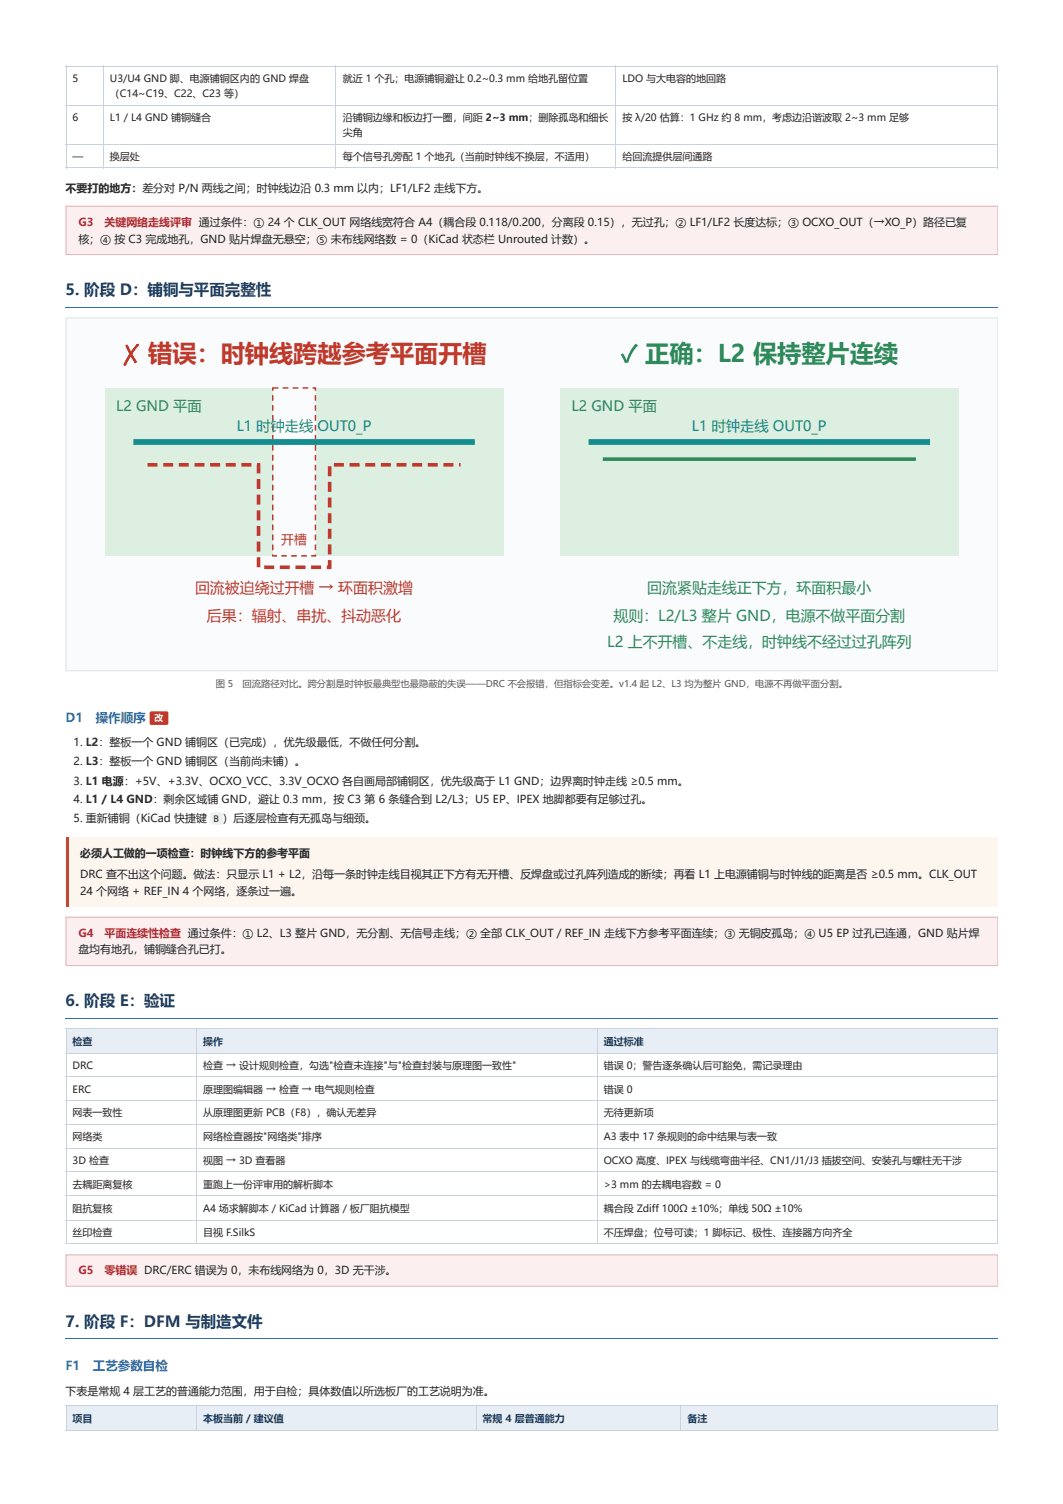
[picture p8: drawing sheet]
<svg xmlns="http://www.w3.org/2000/svg" width="210mm" height="297mm" viewBox="0 0 210 297" stroke-linecap="round" stroke-linejoin="round" font-family="sans-serif">
<defs><g id="words">
<text font-size="4.8" fill="#c0392b" x="23.9" y="71.6">✗ 错误：时钟线跨越参考平面开槽</text>
<text font-size="4.8" fill="#2e8b57" x="122.5" y="71.6">✓ 正确：L2 保持整片连续</text>
<g font-size="3.1" fill="#1d3f66">
<text x="13" y="58.3">5. 阶段 D：铺铜与平面完整性</text>
<text x="13" y="198.7">6. 阶段 E：验证</text>
<text x="13" y="262">7. 阶段 F：DFM 与制造文件</text>
</g>
<g font-size="2.9" fill="#c0392b">
<text x="38.5" y="117.1">回流被迫绕过开槽 → 环面积激增</text>
<text x="40.9" y="122.7">后果：辐射、串扰、抖动恶化</text>
</g>
<g font-size="2.9" fill="#2e8b57">
<text x="127.8" y="117.1">回流紧贴走线正下方，环面积最小</text>
<text x="121.1" y="122.7">规则：L2/L3 整片 GND，电源不做平面分割</text>
<text x="119.9" y="127.7">L2 上不开槽、不走线，时钟线不经过过孔阵列</text>
</g>
<g font-size="2.8" fill="#2e8b57">
<text x="23" y="81.1">L2 GND 平面</text>
<text x="112.8" y="81.1">L2 GND 平面</text>
</g>
<g font-size="2.8" fill="#138d90">
<text x="46.7" y="85">L1 时钟走线</text>
<text x="62.7" y="85">OUT0_P</text>
<text x="136.6" y="85">L1 时钟走线 OUT0_P</text>
</g>
<text font-size="2.5" fill="#c0392b" x="55.5" y="107.5">开槽</text>
<g font-size="2.5" fill="#2f6fb5">
<text x="13" y="142.6">D1　操作顺序</text>
<text x="13" y="270.5">F1　工艺参数自检</text>
</g>
<g font-size="2.2" fill="#222">
<text x="13" y="37.8">不要打的地方：差分对 P/N 两线之间；时钟线边沿 0.3 mm 以内；LF1/LF2 走线下方。</text>
<text x="15.5" y="47.9">核；④ 按 C3 完成地孔，GND 贴片焊盘无悬空；⑤ 未布线网络数 = 0（KiCad 状态栏 Unrouted 计数）。</text>
<text x="52.9" y="44.5">24 个 CLK_OUT 网络线宽符合 A4（耦合段 0.118/0.200，分离段 0.15），无过孔；② LF1/LF2 长度达标；③ OCXO_OUT（→XO_P）路径已复</text>
<text x="14.5" y="147.4">1. L2：整板一个 GND 铺铜区（已完成），优先级最低，不做任何分割。</text>
<text x="14.5" y="151.1">2. L3：整板一个 GND 铺铜区（当前尚未铺）。</text>
<text x="14.5" y="155">3. L1 电源：+5V、+3.3V、OCXO_VCC、3.3V_OCXO 各自画局部铺铜区，优先级高于 L1 GND；边界离时钟走线 ≥0.5 mm。</text>
<text x="14.5" y="158.7">4. L1 / L4 GND：剩余区域铺 GND，避让 0.3 mm，按 C3 第 6 条缝合到 L2/L3；U5 EP、IPEX 地脚都要有足够过孔。</text>
<text x="14.5" y="162.4">5. 重新铺铜（KiCad 快捷键 B ）后逐层检查有无孤岛与细颈。</text>
<text x="15.8" y="169.2">必须人工做的一项检查：时钟线下方的参考平面</text>
<text x="15.8" y="173.3">DRC 查不出这个问题。做法：只显示 L1 + L2，沿每一条时钟走线目视其正下方有无开槽、反焊盘或过孔阵列造成的断续；再看 L1 上电源铺铜与时钟线的距离是否 ≥0.5 mm。CLK_OUT</text>
<text x="15.8" y="176.7">24 个网络 + REF_IN 4 个网络，逐条过一遍。</text>
<text x="15.5" y="188.3">盘均有地孔，铺铜缝合孔已打。</text>
<text x="13" y="275.4">下表是常规 4 层工艺的普通能力范围，用于自检；具体数值以所选板厂的工艺说明为准。</text>
</g>
<g font-size="2.2" fill="#b0263a">
<text x="15.5" y="44.5">G3</text>
<text x="20.6" y="44.5">关键网络走线评审 通过条件：①</text>
<text x="15.5" y="184.9">G4</text>
<text x="20.6" y="184.9">平面连续性检查 通过条件：① L2、L3 整片 GND，无分割、无信号走线；② 全部 CLK_OUT / REF_IN 走线下方参考平面连续；③ 无铜皮孤岛；④ U5 EP 过孔已连通，GND 贴片焊</text>
<text x="15.5" y="251.6">G5</text>
<text x="20.6" y="251.6">零错误 DRC/ERC 错误为 0，未布线网络为 0，3D 无干涉。</text>
</g>
<g font-size="2" fill="#222">
<text x="14.3" y="16.1">5</text>
<text x="21.7" y="16.1">U3/U4 GND 脚、电源铺铜区内的 GND 焊盘</text>
<text x="67.7" y="16.1">就近 1 个孔；电源铺铜避让 0.2~0.3 mm 给地孔留位置</text>
<text x="122.9" y="16.1">LDO 与大电容的地回路</text>
<text x="14.3" y="23.9">6</text>
<text x="21.7" y="19.1">（C14~C19、C22、C23 等）</text>
<text x="21.7" y="23.9">L1 / L4 GND 铺铜缝合</text>
<text x="67.7" y="23.9">沿铺铜边缘和板边打一圈，间距 2~3 mm；删除孤岛和细长</text>
<text x="122.9" y="23.9">按 λ/20 估算：1 GHz 约 8 mm，考虑边沿谐波取 2~3 mm 足够</text>
<text x="67.7" y="26.9">尖角</text>
<text x="14.3" y="31.7">—</text>
<text x="21.7" y="31.7">换层处</text>
<text x="67.7" y="31.7">每个信号孔旁配 1 个地孔（当前时钟线不换层，不适用）</text>
<text x="122.9" y="31.7">给回流提供层间通路</text>
<text x="14.3" y="211">DRC</text>
<text x="14.3" y="215.8">ERC</text>
<text x="40.1" y="211">检查 → 设计规则检查，勾选&quot;检查未连接&quot;与&quot;检查封装与原理图一致性&quot;</text>
<text x="40.1" y="215.8">原理图编辑器 → 检查 → 电气规则检查</text>
<text x="119.2" y="211">错误 0；警告逐条确认后可豁免，需记录理由</text>
<text x="119.2" y="215.8">错误 0</text>
<text x="14.3" y="220.4">网表一致性</text>
<text x="40.1" y="220.4">从原理图更新 PCB（F8），确认无差异</text>
<text x="119.2" y="220.4">无待更新项</text>
<text x="14.3" y="225.2">网络类</text>
<text x="40.1" y="225.2">网络检查器按&quot;网络类&quot;排序</text>
<text x="119.2" y="225.2">A3 表中 17 条规则的命中结果与表一致</text>
<text x="14.3" y="229.9">3D 检查</text>
<text x="40.1" y="229.9">视图 → 3D 查看器</text>
<text x="119.2" y="229.9">OCXO 高度、IPEX 与线缆弯曲半径、CN1/J1/J3 插拔空间、安装孔与螺柱无干涉</text>
<text x="14.3" y="234.5">去耦距离复核</text>
<text x="14.3" y="239.3">阻抗复核</text>
<text x="40.1" y="234.5">重跑上一份评审用的解析脚本</text>
<text x="40.1" y="239.3">A4 场求解脚本 / KiCad 计算器 / 板厂阻抗模型</text>
<text x="119.2" y="234.5">&gt;3 mm 的去耦电容数 = 0</text>
<text x="119.2" y="239.3">耦合段 Zdiff 100Ω ±10%；单线 50Ω ±10%</text>
<text x="14.3" y="244">丝印检查</text>
<text x="40.1" y="244">目视 F.SilkS</text>
<text x="119.2" y="244">不压焊盘；位号可读；1 脚标记、极性、连接器方向齐全</text>
</g>
<g font-size="2" fill="#1d3f66">
<text x="14.3" y="206.3">检查</text>
<text x="40.1" y="206.3">操作</text>
<text x="119.2" y="206.3">通过标准</text>
<text x="14.3" y="280.7">项目</text>
<text x="40.1" y="280.7">本板当前 / 建议值</text>
<text x="95.3" y="280.7">常规 4 层普通能力</text>
<text x="135.8" y="280.7">备注</text>
</g>
<g font-size="1.8" fill="#555">
<text x="42.6" y="135.7">图 5</text>
<text x="47.9" y="135.7">回流路径对比。跨分割是时钟板最典型也最隐蔽的失误——DRC 不会报错，但指标会变差。v1.4 起 L2、L3 均为整片 GND，电源不再做平面分割。</text>
</g>
<text font-size="1.7" fill="#fff" x="30.5" y="142.4">改</text>
</g></defs>
<path d="M13 13.1h184M13.1 13v20.2M20.5 13v20.2M66.3 13v20.2M121.5 13v20.2M197 13v20.2M13 20.8h184M13 28.6h184M13 33.2h184" fill="none" stroke="#c9d3de" stroke-width=".2"/>
<path d="M13 40.7h184v9.7h-184z" fill="#fbeff0"/>
<path d="M197 40.7h-183.9v9.6h183.9" fill="none" stroke="#e3b5b9" stroke-width=".2"/>
<path d="M13 60.7h184" fill="none" stroke="#2f6fb5" stroke-width=".2"/>
<path d="M13 62.7h184v69.9h-184z" fill="#fafbfc"/>
<path d="M197 62.8h-183.9v69.7h183.9" fill="none" stroke="#dde3ea" stroke-width=".2"/>
<path d="M13 165.4h184v13.7h-184z" fill="#fdf6ee"/>
<path d="M13 165.4h.5v13.7h-.5z" fill="#e67e22"/>
<path d="M13 181.1h184v9.7h-184z" fill="#fbeff0"/>
<path d="M197 181.2h-183.9v9.5h183.9" fill="none" stroke="#e3b5b9" stroke-width=".2"/>
<path d="M13 201.1h184" fill="none" stroke="#2f6fb5" stroke-width=".2"/>
<g fill="#e8eef5">
<path d="M13.1 203.3h25.8v4.6h-25.8z"/>
<path d="M38.9 203.3h79v4.6h-79z"/>
<path d="M117.9 203.3h79.1v4.6h-79.1z"/>
</g>
<g fill="none" stroke="#c9d3de" stroke-width=".2">
<path d="M13 203.2h184M13 208h184M13 212.5h184M13 217.3h184M13.1 203.1v42.5M38.8 203.1v42.5M118 203.1v42.5M197 203.1v42.5M13 222.1h184M13 226.8h184M13 231.4h184M13 236.2h184"/>
<path d="M13 240.9h184M13 245.5h184"/>
</g>
<path d="M13 247.7h184v6.4h-184z" fill="#fbeff0"/>
<path d="M197 247.8h-183.9v6.2h183.9" fill="none" stroke="#e3b5b9" stroke-width=".2"/>
<path d="M13 264.2h184" fill="none" stroke="#2f6fb5" stroke-width=".2"/>
<g fill="#e8eef5">
<path d="M13.1 277.7h25.8v4.6h-25.8z"/>
<path d="M38.9 277.7h55v4.6h-55z"/>
<path d="M93.9 277.7h40.6v4.6h-40.6z"/>
<path d="M134.5 277.7h62.5v4.6h-62.5z"/>
</g>
<path d="M13 277.6h184M13.1 277.5v4.8M38.8 277.5v4.8M94 277.5v4.8M134.4 277.5v4.8M197 277.5v4.8M13 282.4h184" fill="none" stroke="#c9d3de" stroke-width=".2"/>
<path d="M20.7 76.6h78.7v33.2h-78.7z" fill="#dcefe1"/>
<path d="M53.9 76.6h8.4v33.2h-8.4z" fill="#fafbfc"/>
<path d="M55.8 76.5h1.1v.3h-1.1zM57.8 76.5h1.1v.3h-1.1zM59.8 76.5h1.1v.3h-1.1zM61.7 76.5h.7v.7h-.3v-.6h.2v.2h-.6zM62.1 78h.3v1.2h-.3zM62.1 80h.3v1.1h-.3zM62.1 82h.3v1.1h-.3zM62.1 83.9h.3v1.1h-.3zM62.1 85.9h.3v1.1h-.3zM62.1 87.9h.3v1.1h-.3zM62.1 89.8h.3v1.1h-.3zM62.1 91.8h.3v1.1h-.3zM62.1 93.8h.3v1.1h-.3zM62.1 95.7h.3v1.1h-.3zM62.1 97.7h.3v1.1h-.3zM62.1 99.7h.3v1.1h-.3zM62.1 101.6h.3v1.1h-.3zM62.1 103.6h.3v1.1h-.3zM62.1 105.6h.3v1.1h-.3zM62.1 107.5h.3v1.1h-.3zM61.4 109.6h.9v.2h-.2v-.3h.3v.4h-1zM59.5 109.6h1.1v.3h-1.1zM57.5 109.6h1.1v.3h-1.1zM55.5 109.6h1.2v.3h-1.2zM53.7 109.5h.3v.3h-.1v-.2h.8v.3h-1zM53.7 107.5h.3v1.1h-.3zM53.7 105.6h.3v1.1h-.3zM53.7 103.6h.3v1.1h-.3zM53.7 101.6h.3v1.1h-.3zM53.7 99.7h.3v1.1h-.3zM53.7 97.7h.3v1.1h-.3zM53.7 95.7h.3v1.1h-.3zM53.7 93.8h.3v1.1h-.3zM53.7 91.8h.3v1.1h-.3zM53.7 89.8h.3v1.1h-.3zM53.7 87.9h.3v1.1h-.3zM53.7 85.9h.3v1.1h-.3zM53.7 83.9h.3v1.1h-.3zM53.7 82h.3v1.1h-.3zM53.7 80h.3v1.1h-.3zM53.7 78h.3v1.2h-.3zM53.7 76.5h1.3v.3h-1.1v-.2h.1v.6h-.3z" fill="#c0392b"/>
<path d="M26.3 87.3h67.4" fill="none" stroke="#138d90" stroke-width="1.1" stroke-linecap="butt"/>
<path d="M29.1 91.4h2v.7h-2zM32.2 91.4h2v.7h-2zM35.3 91.4h2v.7h-2zM38.4 91.4h2v.7h-2zM41.5 91.4h2v.7h-2zM44.6 91.4h1.9v.7h-1.9zM47.7 91.4h1.9v.7h-1.9zM50.8 91.4h.6v2.1h-.7v-1.7h.3v.3h-.2zM50.7 94.6h.7v2h-.7zM50.7 97.7h.7v2h-.7zM50.7 100.8h.7v1.9h-.7zM50.7 103.9h.7v1.9h-.7zM50.7 107h.7v1.9h-.7zM50.7 110.1h.7v1.9h-.7zM52.2 111.7h1.9v.7h-1.9zM55.3 111.7h1.9v.7h-1.9zM58.3 111.7h2v.7h-2zM61.4 111.7h2v.7h-2zM64.7 110.6h.7v1.8h-.9v-.7h.6v.3h-.4zM64.7 107.5h.7v2h-.7zM64.7 104.4h.7v2h-.7zM64.7 101.3h.7v2h-.7zM64.7 98.3h.7v1.9h-.7zM64.7 95.2h.7v1.9h-.7zM64.7 92.1h.7v1.9h-.7zM65.9 91.4h2v.7h-2zM69 91.4h2v.7h-2zM72.1 91.4h2v.7h-2zM75.2 91.4h2v.7h-2zM78.3 91.4h2v.7h-2zM81.4 91.4h2v.7h-2zM84.5 91.4h1.9v.7h-1.9zM87.6 91.4h1.9v.7h-1.9zM90.7 91.4h.2v.7h-.2z" fill="#c0392b"/>
<path d="M110.6 76.6h78.7v33.2h-78.7z" fill="#dcefe1"/>
<path d="M116.2 87.3h67.4" fill="none" stroke="#138d90" stroke-width="1.1" stroke-linecap="butt"/>
<path d="M119 90.7h61.8" fill="none" stroke="#2e8b57" stroke-width=".7" stroke-linecap="butt"/>
<path d="M29.6 140.6l.3-.1 3.2 .1 .1 .2v2.2l-.3 .1h-3.2l-.2-.3z" fill="#d35400"/>
<path d="M41.6 160.5l.3-.1 2 .1 .1 .3-.1 2-.2 .1-2.1-.1-.1-.3z" fill="#eef1f5"/>
<use href="#words"/>
</svg>
